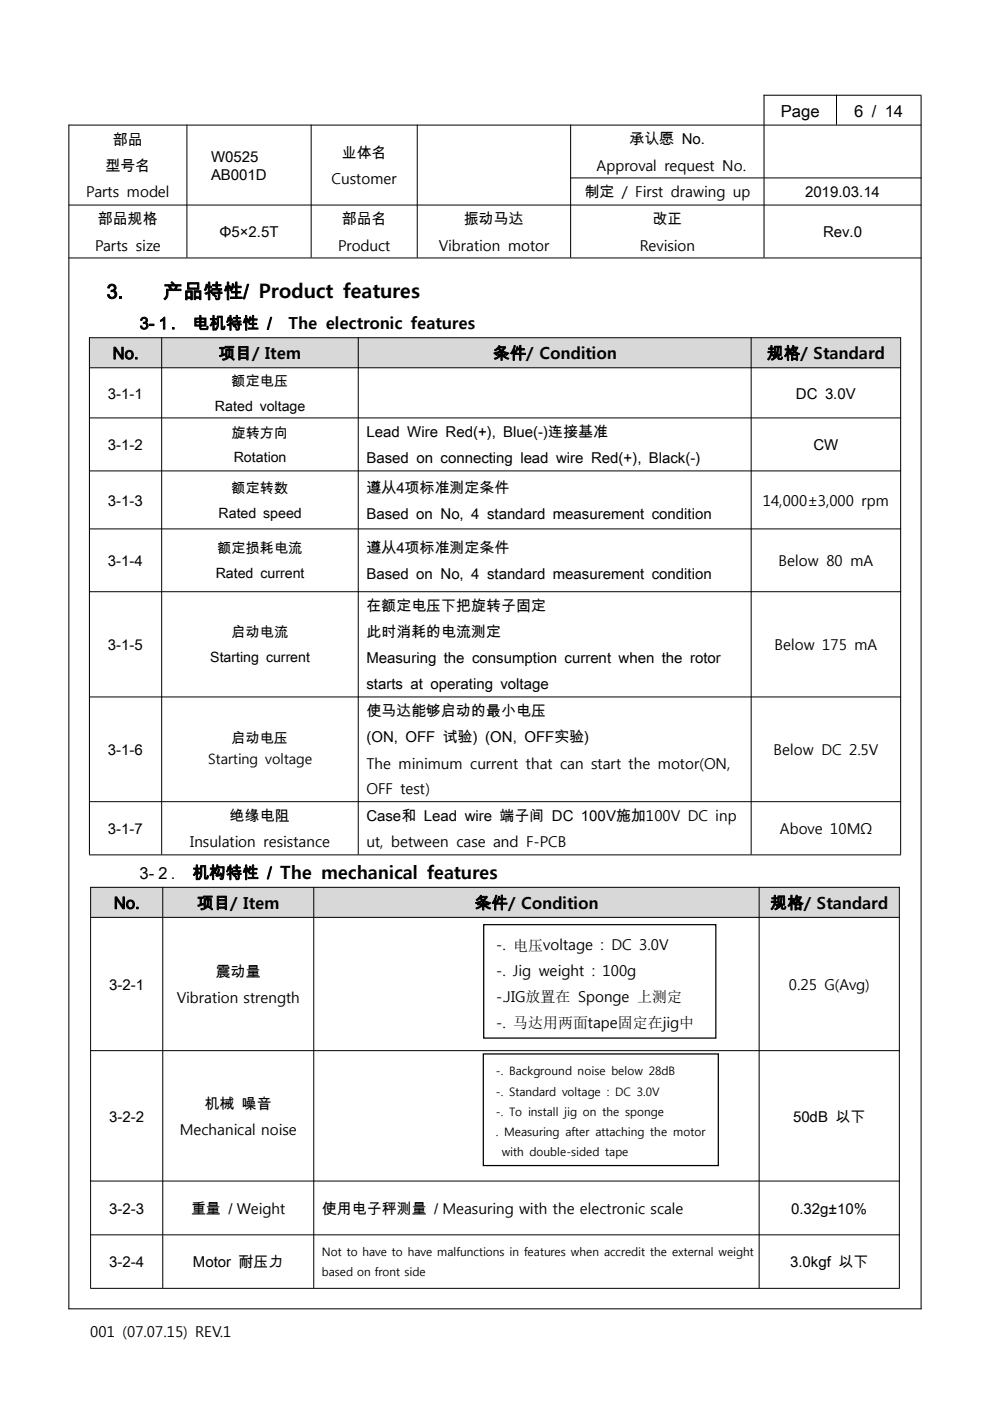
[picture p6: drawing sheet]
<svg xmlns="http://www.w3.org/2000/svg" width="210mm" height="297mm" viewBox="0 0 210 297" stroke-linecap="round" stroke-linejoin="round" font-family="sans-serif">
<defs><g id="words">
<g font-size="4.2">
<text x="22.6" y="63.3">3.</text>
<text x="34.6" y="63.3">产品特性/ Product features</text>
</g>
<g font-size="3.5">
<text x="165.6" y="24.7">Page</text>
<text x="181.2" y="24.7">6 / 14</text>
<text x="29.6" y="69.8">3-１.</text>
<text x="40.8" y="69.8">电机特性 /</text>
<text x="61.2" y="69.8">The electronic features</text>
<text x="23.9" y="76.1">No.</text>
<text x="46.4" y="76.2">项目/ Item</text>
<text x="104.6" y="76.2">条件/ Condition</text>
<text x="162.7" y="76.2">规格/ Standard</text>
<text x="29.6" y="186.3">3-２.</text>
<text x="40.8" y="186.3">机构特性 / The mechanical features</text>
<text x="24.1" y="192.7">No.</text>
<text x="41.8" y="192.7">项目/ Item</text>
<text x="100.7" y="192.7">条件/ Condition</text>
<text x="163.4" y="192.7">规格/ Standard</text>
</g>
<g font-size="3.2">
<text x="23.9" y="30.7">部品</text>
<text x="44.8" y="34.3">W0525</text>
<text x="72.5" y="33.5">业体名</text>
<text x="133.5" y="30.6">承认愿 No.</text>
<text x="18.3" y="41.8">Parts model</text>
<text x="22.4" y="36.2">型号名</text>
<text x="44.8" y="38.1">AB001D</text>
<text x="70.3" y="39.1">Customer</text>
<text x="124" y="41.8">制定 / First drawing up</text>
<text x="126.5" y="36.2">Approval request No.</text>
<text x="170.8" y="41.8">2019.03.14</text>
<text x="20.8" y="47.6">部品规格</text>
<text x="72.5" y="47.6">部品名</text>
<text x="98.4" y="47.6">振动马达</text>
<text x="138.4" y="47.6">改正</text>
<text x="20.2" y="53.1">Parts size</text>
<text x="46.5" y="50.3">Φ5×2.5T</text>
<text x="71.7" y="53.1">Product</text>
<text x="93.1" y="53.1">Vibration motor</text>
<text x="135.7" y="53.1">Revision</text>
<text x="174.6" y="50.3">Rev.0</text>
<text x="22.9" y="84.5">3-1-1</text>
<text x="168.8" y="84.5">DC 3.0V</text>
<text x="22.9" y="95.4">3-1-2</text>
<text x="77.7" y="92.7">Lead Wire Red(+), Blue(-)连接基准</text>
<text x="172.5" y="95.4">CW</text>
<text x="77.7" y="98.2">Based on connecting lead wire Red(+), Black(-)</text>
<text x="22.9" y="107.2">3-1-3</text>
<text x="77.7" y="104.4">遵从4项标准测定条件</text>
<text x="161.8" y="107.3">14,000±3,000 rpm</text>
<text x="77.7" y="110">Based on No, 4 standard measurement condition</text>
<text x="77.7" y="117.2">遵从4项标准测定条件</text>
<text x="22.9" y="120">3-1-4</text>
<text x="77.7" y="122.8">Based on No, 4 standard measurement condition</text>
<text x="165.1" y="120.1">Below 80 mA</text>
<text x="77.7" y="129.5">在额定电压下把旋转子固定</text>
<text x="22.9" y="137.8">3-1-5</text>
<text x="77.7" y="135.1">此时消耗的电流测定</text>
<text x="164.3" y="137.9">Below 175 mA</text>
<text x="77.7" y="140.6">Measuring the consumption current when the rotor</text>
<text x="77.7" y="146.1">starts at operating voltage</text>
<text x="77.7" y="151.8">使马达能够启动的最小电压</text>
<text x="22.9" y="160.1">3-1-6</text>
<text x="77.7" y="157.4">(ON, OFF 试验) (ON, OFF实验)</text>
<text x="164.1" y="160.1">Below DC 2.5V</text>
<text x="77.7" y="162.9">The minimum current that can start the motor(ON,</text>
<text x="77.7" y="168.4">OFF test)</text>
<text x="22.9" y="176.8">3-1-7</text>
<text x="40.4" y="179.6">Insulation resistance</text>
<text x="48.8" y="174.1">绝缘电阻</text>
<text x="77.7" y="174.1">Case和 Lead wire 端子间 DC 100V施加100V DC inp</text>
<text x="77.7" y="179.7">ut, between case and F-PCB</text>
<text x="165.4" y="176.9">Above 10MΩ</text>
<text x="105.3" y="201.5">-. 电压voltage : DC 3.0V</text>
<text x="23.2" y="209.9">3-2-1</text>
<text x="45.8" y="207.1">震动量</text>
<text x="105.3" y="207">-. Jig weight : 100g</text>
<text x="167.3" y="209.9">0.25 G(Avg)</text>
<text x="37.5" y="212.7">Vibration strength</text>
<text x="105.3" y="212.5">-.JIG放置在 Sponge 上测定</text>
<text x="105.3" y="218">-. 马达用两面tape固定在jig中</text>
<text x="23.2" y="237.8">3-2-2</text>
<text x="43.4" y="235.1">机械 噪音</text>
<text x="168.2" y="237.8">50dB 以下</text>
<text x="38.1" y="240.6">Mechanical noise</text>
<text x="23.2" y="257.3">3-2-3</text>
<text x="40.5" y="257.4">重量 / Weight</text>
<text x="68.3" y="257.4">使用电子秤测量 / Measuring with the electronic scale</text>
<text x="167.8" y="257.3">0.32g±10%</text>
<text x="23.2" y="268.7">3-2-4</text>
<text x="40.9" y="268.7">Motor 耐压力</text>
<text x="167.6" y="268.7">3.0kgf 以下</text>
<text x="19.2" y="283.6">001 (07.07.15) REV.1</text>
</g>
<g font-size="3">
<text x="49.1" y="81.9">额定电压</text>
<text x="45.6" y="87.1">Rated voltage</text>
<text x="49.1" y="92.8">旋转方向</text>
<text x="49.6" y="98">Rotation</text>
<text x="49.1" y="104.5">额定转数</text>
<text x="46.3" y="109.8">Rated speed</text>
<text x="46.1" y="117.3">额定损耗电流</text>
<text x="45.8" y="122.6">Rated current</text>
<text x="49.1" y="135.1">启动电流</text>
<text x="44.6" y="140.4">Starting current</text>
<text x="49.1" y="157.6">启动电压</text>
<text x="44.2" y="162.1">Starting voltage</text>
</g>
<g font-size="2.5">
<text x="105.2" y="228">-. Background noise below 28dB</text>
<text x="105.2" y="232.3">-. Standard voltage : DC 3.0V</text>
<text x="105.2" y="236.6">-. To install jig on the sponge</text>
<text x="105.2" y="240.8">. Measuring after attaching the motor</text>
<text x="106.4" y="245.1">with double-sided tape</text>
<text x="68.3" y="266.4">Not to have to have malfunctions in features when accredit the external weight</text>
<text x="68.3" y="270.6">based on front side</text>
</g>
</g></defs>
<g fill="#d8d8d8">
<path d="M19 71.6h15.2v6.3h-15.2z"/>
<path d="M34.4 71.6h41.5v6.3h-41.5z"/>
<path d="M76.1 71.6h83.2v6.3h-83.2z"/>
<path d="M159.4 71.6h31.5v6.3h-31.5z"/>
</g>
<g fill="none" stroke="#000" stroke-width=".21">
<path d="M18.9 71.6h172.2M18.9 78h172.2M19 71.5v109.7M34.3 71.5v109.7M76 71.5v109.7M159.3 71.5v109.7M191 71.5v109.7M18.9 88.6h172.2M18.9 99.8h172.2M18.9 112.1h172.2M18.9 125.5h172.2M18.9 147.8h172.2"/>
<path d="M18.9 170h172.2M18.9 181.3h172.2"/>
</g>
<g fill="#d8d8d8">
<path d="M19.3 188.2h15.2v6.2h-15.2z"/>
<path d="M34.6 188.2h31.9v6.2h-31.9z"/>
<path d="M66.6 188.2h94.4v6.2h-94.4z"/>
<path d="M161.1 188.2h29.6v6.2h-29.6z"/>
</g>
<g fill="none" stroke="#000" stroke-width=".21">
<path d="M14.5 26.5h181M14.6 26.4v251.2M39.6 26.4v28.2M66 26.4v28.2M88.5 26.4v28.2M120.9 37.7h74.6M121 26.4v28.2M162 20.2h33.5M162.1 20.1v34.5M177.4 20.1v6.3M195.4 20.3v257.3M14.5 43.5h181"/>
<path d="M14.5 54.7h181M19.1 188.1h171.7M19.1 194.5h171.7M19.2 188v85.1M34.5 188v85.1M66.5 188v85.1M161 188v85.1M190.8 188v85.1M19.1 222.8h171.7M19.1 250.4h171.7M14.5 277.5h181M19.1 261.8h171.7"/>
<path d="M19.1 273.2h171.7"/>
</g>
<path d="M102.6 196h49.2v24.1h-49.2z" fill="#fff"/>
<path d="M102.6 196h49.2v24.1h-49.2z" fill="none" stroke="#000" stroke-width=".26"/>
<path d="M102.5 223.5h49.9v23.6h-49.9z" fill="#fff"/>
<path d="M102.5 223.5h49.9v23.6h-49.9z" fill="none" stroke="#000" stroke-width=".26"/>
<use href="#words"/>
</svg>
